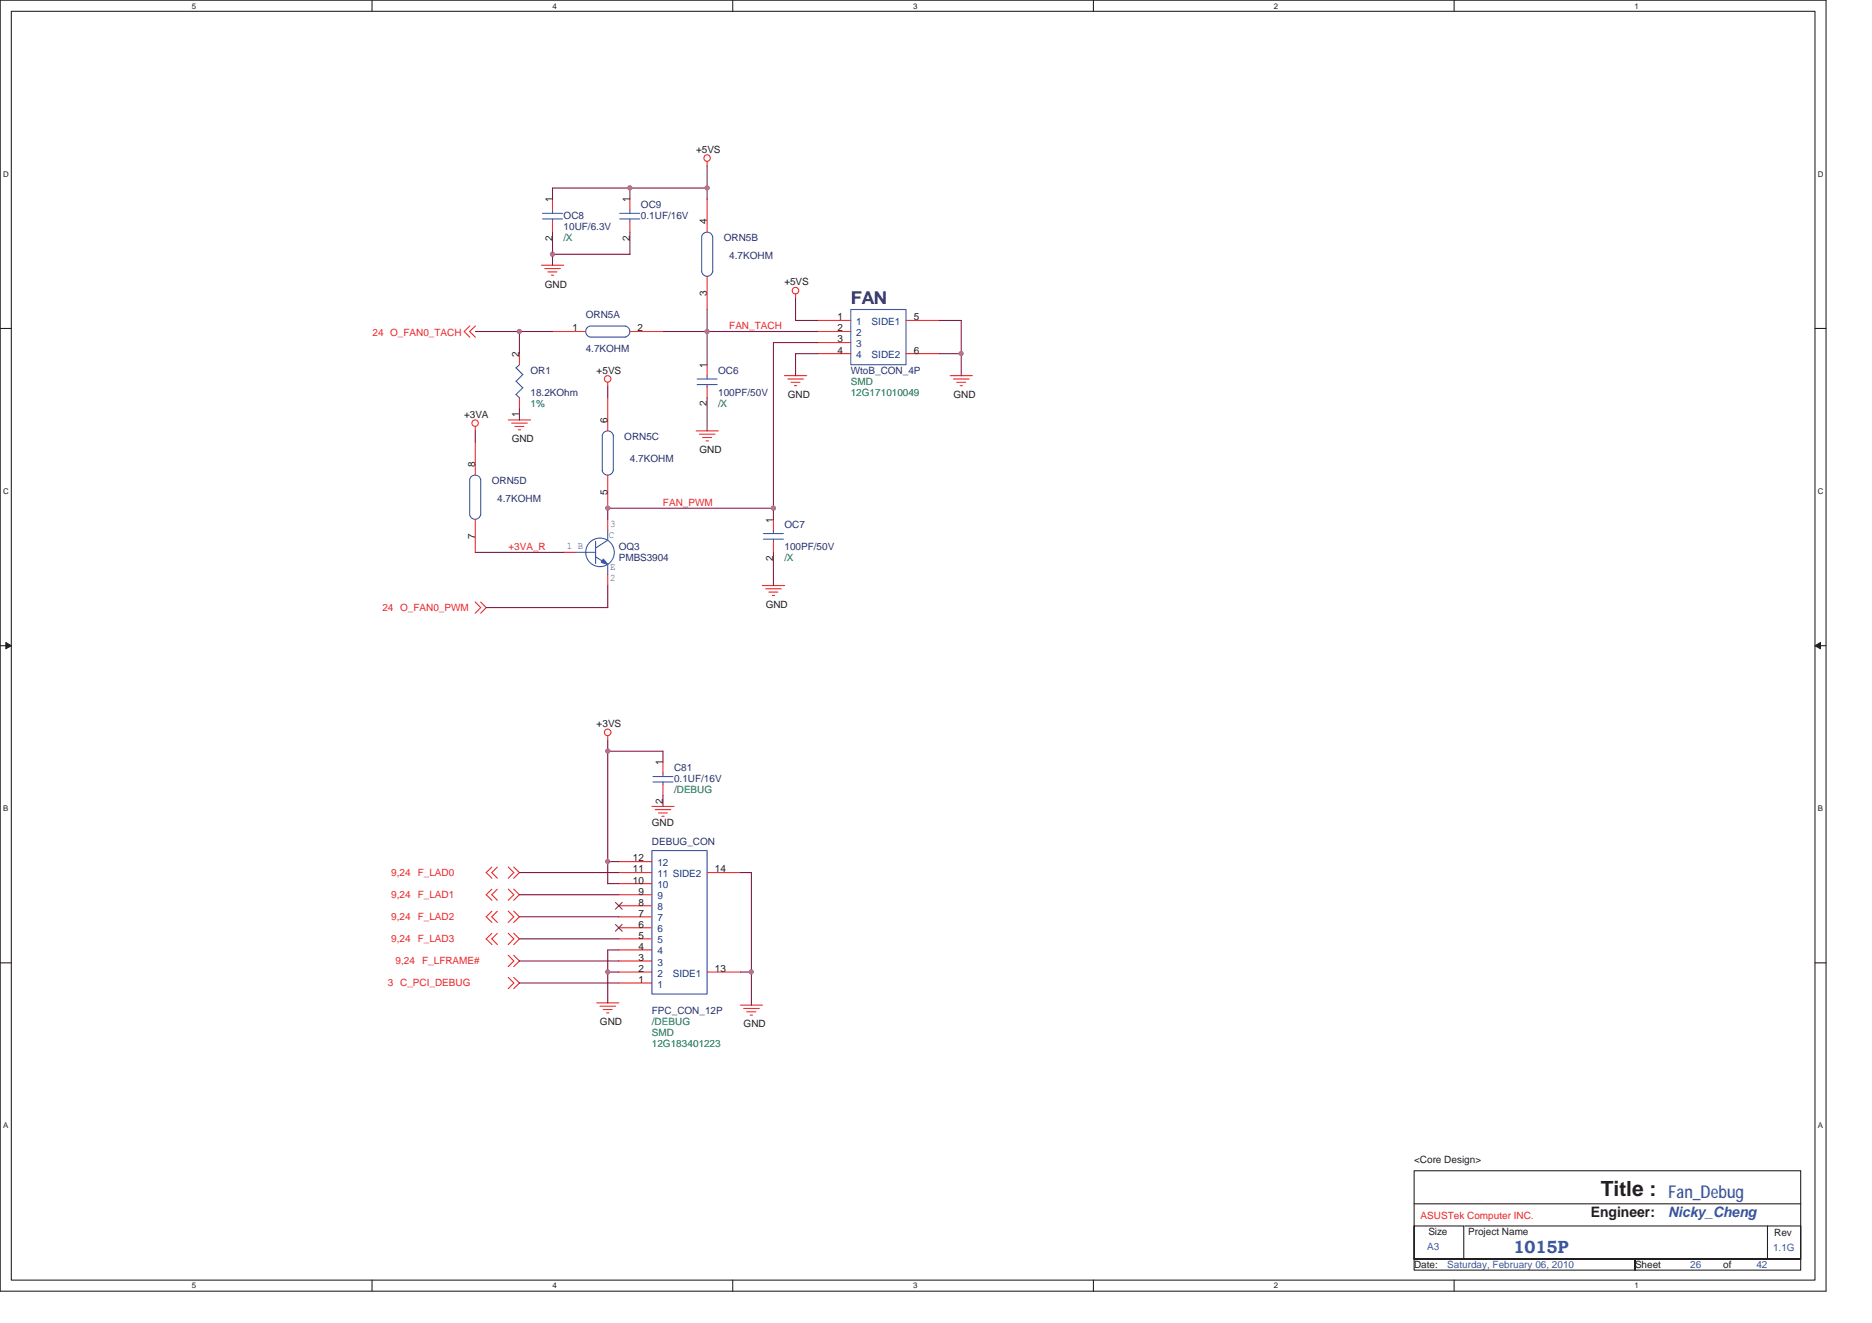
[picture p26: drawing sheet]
<svg xmlns="http://www.w3.org/2000/svg" width="297mm" height="210mm" viewBox="0 0 297 210" stroke-linecap="round" stroke-linejoin="round" font-family="sans-serif">
<defs><g id="words">
<text font-size="3.3" fill="#231f20" x="254" y="189.8">Title :</text>
<text font-size="2.8" fill="#2d2d72" x="135" y="48.2">FAN</text>
<g font-size="2.8" fill="#3a53a4">
<text x="264.7" y="190.2">Fan_Debug</text>
<text x="240.2" y="198.9">1015P</text>
</g>
<text font-size="2.3" fill="#231f20" x="252.4" y="193.2">Engineer:</text>
<text font-size="2.3" fill="#3a53a4" x="264.7" y="193.2">Nicky_Cheng</text>
<g font-size="1.6" fill="#231f20">
<text x="110.5" y="24.3">+5VS</text>
<text x="87.6" y="32.1" transform="rotate(-90 87.6 32.1)">1</text>
<text x="99.9" y="32.1" transform="rotate(-90 99.9 32.1)">1</text>
<text x="112.2" y="35.6" transform="rotate(-90 112.2 35.6)">4</text>
<text x="87.6" y="38.2" transform="rotate(-90 87.6 38.2)">2</text>
<text x="99.9" y="38.2" transform="rotate(-90 99.9 38.2)">2</text>
<text x="86.4" y="45.6">GND</text>
<text x="112.2" y="46.9" transform="rotate(-90 112.2 46.9)">3</text>
<text x="124.5" y="45.3">+5VS</text>
<text x="90.8" y="52.6">1</text>
<text x="101.2" y="52.6">2</text>
<text x="132.9" y="52.6">2</text>
<text x="132.9" y="50.8">1</text>
<text x="145" y="50.8">5</text>
<text x="82.4" y="56.7" transform="rotate(-90 82.4 56.7)">2</text>
<text x="94.7" y="59.3">+5VS</text>
<text x="112.2" y="58.4" transform="rotate(-90 112.2 58.4)">1</text>
<text x="132.9" y="56.1">4</text>
<text x="132.9" y="54.4">3</text>
<text x="145" y="56.1">6</text>
<text x="112.2" y="64.5" transform="rotate(-90 112.2 64.5)">2</text>
<text x="125" y="63.2">GND</text>
<text x="151.3" y="63.2">GND</text>
<text x="73.7" y="66.3">+3VA</text>
<text x="81.2" y="70.2">GND</text>
<text x="82.4" y="66.2" transform="rotate(-90 82.4 66.2)">1</text>
<text x="96.4" y="67.2" transform="rotate(-90 96.4 67.2)">6</text>
<text x="111" y="71.9">GND</text>
<text x="75.4" y="74.2" transform="rotate(-90 75.4 74.2)">8</text>
<text x="96.4" y="78.5" transform="rotate(-90 96.4 78.5)">5</text>
<text x="122.7" y="82.9" transform="rotate(-90 122.7 82.9)">1</text>
<text x="75.4" y="85.5" transform="rotate(-90 75.4 85.5)">7</text>
<text x="122.7" y="89" transform="rotate(-90 122.7 89)">2</text>
<text x="121.5" y="96.5">GND</text>
<text x="94.7" y="115.4">+3VS</text>
<text x="105.2" y="121.5" transform="rotate(-90 105.2 121.5)">1</text>
<text x="103.4" y="131.1">GND</text>
<text x="105.2" y="127.6" transform="rotate(-90 105.2 127.6)">2</text>
<text x="100.4" y="136.7">12</text>
<text x="100.4" y="138.5">11</text>
<text x="100.4" y="140.2">10</text>
<text x="101.3" y="142">9</text>
<text x="101.3" y="143.7">8</text>
<text x="113.4" y="138.5">14</text>
<text x="101.3" y="145.5">7</text>
<text x="101.3" y="147.2">6</text>
<text x="101.3" y="149">5</text>
<text x="101.3" y="150.7">4</text>
<text x="101.3" y="152.5">3</text>
<text x="101.3" y="154.3">2</text>
<text x="101.3" y="156">1</text>
<text x="113.4" y="154.3">13</text>
<text x="95.2" y="162.7">GND</text>
<text x="118" y="163">GND</text>
<text x="224.4" y="184.6">&lt;Core Design&gt;</text>
<text x="226.6" y="196">Size</text>
<text x="233" y="196">Project Name</text>
<text x="281.5" y="196.2">Rev</text>
<text x="224.4" y="201.2">Date:</text>
<text x="259.4" y="201.2">Sheet</text>
<text x="273.4" y="201.2">of</text>
</g>
<g font-size="1.6" fill="#2d2d72">
<text x="89.4" y="34.8">OC8</text>
<text x="101.7" y="33">OC9</text>
<text x="101.7" y="34.8">0.1UF/16V</text>
<text x="89.4" y="36.5">10UF/6.3V</text>
<text x="114.8" y="38.3">ORN5B</text>
<text x="115.7" y="41.1">4.7KOHM</text>
<text x="92.9" y="50.5">ORN5A</text>
<text x="84.2" y="59.3">OR1</text>
<text x="92.9" y="55.8">4.7KOHM</text>
<text x="114" y="59.3">OC6</text>
<text x="135" y="59.3">WtoB_CON_4P</text>
<text x="84.2" y="62.8">18.2KOhm</text>
<text x="114" y="62.8">100PF/50V</text>
<text x="99.1" y="69.8">ORN5C</text>
<text x="78" y="76.8">ORN5D</text>
<text x="99.9" y="73.3">4.7KOHM</text>
<text x="78.9" y="79.6">4.7KOHM</text>
<text x="124.5" y="83.8">OC7</text>
<text x="98.2" y="87.3">OQ3</text>
<text x="98.2" y="89.1">PMBS3904</text>
<text x="124.5" y="87.3">100PF/50V</text>
<text x="107" y="122.4">C81</text>
<text x="107" y="124.1">0.1UF/16V</text>
<text x="103.4" y="134.1">DEBUG_CON</text>
<text x="103.4" y="160.9">FPC_CON_12P</text>
</g>
<g font-size="1.6" fill="#088141">
<text x="89.4" y="38.3">/X</text>
<text x="84.2" y="64.6">1%</text>
<text x="114" y="64.6">/X</text>
<text x="135" y="61">SMD</text>
<text x="135" y="62.8">12G171010049</text>
<text x="124.5" y="89.1">/X</text>
<text x="107" y="125.9">/DEBUG</text>
<text x="103.4" y="162.7">/DEBUG</text>
<text x="103.4" y="164.5">SMD</text>
<text x="103.4" y="166.2">12G183401223</text>
</g>
<g font-size="1.6" fill="#ec2426">
<text x="59.1" y="53.3">24 O_FAN0_TACH</text>
<text x="115.7" y="52.3">FAN_TACH</text>
<text x="105.2" y="80.3">FAN_PWM</text>
<text x="80.7" y="87.3">+3VA_R</text>
<text x="60.7" y="97">24 O_FAN0_PWM</text>
<text x="62.1" y="142.6">9,24</text>
<text x="62.1" y="139">9,24</text>
<text x="66.3" y="142.6">F_LAD1</text>
<text x="66.3" y="139">F_LAD0</text>
<text x="62.1" y="149.6">9,24</text>
<text x="62.1" y="146">9,24</text>
<text x="66.3" y="149.6">F_LAD3</text>
<text x="66.3" y="146">F_LAD2</text>
<text x="62.8" y="153.1">9,24</text>
<text x="67" y="153.1">F_LFRAME#</text>
<text x="61.5" y="156.6">3 C_PCI_DEBUG</text>
<text x="225.4" y="193.5">ASUSTek Computer INC.</text>
</g>
<g font-size="1.6" fill="#1d437e">
<text x="135.9" y="53.3">2</text>
<text x="135.9" y="51.6">1</text>
<text x="138.3" y="51.6">SIDE1</text>
<text x="135.9" y="56.9">4</text>
<text x="135.9" y="55.1">3</text>
<text x="138.3" y="56.8">SIDE2</text>
<text x="104.3" y="137.5">12</text>
<text x="104.3" y="139.2">11 SIDE2</text>
<text x="104.3" y="141">10</text>
<text x="104.3" y="142.7">9</text>
<text x="104.3" y="144.5">8</text>
<text x="104.3" y="146.2">7</text>
<text x="104.3" y="148">6</text>
<text x="104.3" y="149.7">5</text>
<text x="104.3" y="151.5">4</text>
<text x="104.3" y="153.2">3</text>
<text x="104.3" y="155">2</text>
<text x="106.7" y="155">SIDE1</text>
<text x="104.3" y="156.7">1</text>
</g>
<g font-size="1.6" fill="#3a53a4">
<text x="96.8" y="83.7">3</text>
<text x="90" y="87.2">1 B</text>
<text x="96.6" y="85.4">C</text>
<text x="96.8" y="90.5">E</text>
<text x="96.8" y="92.3">2</text>
<text x="226.5" y="198.5">A3</text>
<text x="229.6" y="201.3">Saturday, February 06, 2010</text>
<text x="268.2" y="201.3">26</text>
<text x="278.7" y="201.3">42</text>
<text x="281.3" y="198.6">1.1G</text>
</g>
<g font-size="1.3" fill="#231f20">
<text x="30.4" y="1.4">5</text>
<text x="87.6" y="1.4">4</text>
<text x="144.9" y="1.4">3</text>
<text x="202.1" y="1.4">2</text>
<text x="259.4" y="1.4">1</text>
<text x=".5" y="28.1">D</text>
<text x="288.4" y="28.1">D</text>
<text x=".5" y="78.4">C</text>
<text x="288.4" y="78.4">C</text>
<text x=".5" y="128.8">B</text>
<text x="288.4" y="128.8">B</text>
<text x=".5" y="179.1">A</text>
<text x="288.4" y="179.1">A</text>
<text x="30.4" y="204.5">5</text>
<text x="87.6" y="204.5">4</text>
<text x="144.9" y="204.5">3</text>
<text x="202.1" y="204.5">2</text>
<text x="259.4" y="204.5">1</text>
</g>
</g></defs>
<path d="M0 0h289.7v204.9h-289.7zM1.8 1.8h286.2v201.4h-286.2z" fill="none" stroke="#231f20" stroke-width=".17"/>
<g fill="#fff">
<path d="M30.4 .2h.7v1.4h-.7z"/>
<path d="M30.4 203.4h.7v1.4h-.7z"/>
</g>
<path d="M59 0v1.8M59 203.2v1.7" fill="none" stroke="#231f20" stroke-width=".17"/>
<g fill="#fff">
<path d="M87.6 .2h.7v1.4h-.7z"/>
<path d="M87.6 203.4h.7v1.4h-.7z"/>
</g>
<path d="M116.3 0v1.8M116.3 203.2v1.7" fill="none" stroke="#231f20" stroke-width=".17"/>
<g fill="#fff">
<path d="M144.9 .2h.7v1.4h-.7z"/>
<path d="M144.9 203.4h.7v1.4h-.7z"/>
</g>
<path d="M173.5 0v1.8M173.5 203.2v1.7" fill="none" stroke="#231f20" stroke-width=".17"/>
<g fill="#fff">
<path d="M202.1 .2h.7v1.4h-.7z"/>
<path d="M202.1 203.4h.7v1.4h-.7z"/>
</g>
<path d="M230.7 0v1.8M230.7 203.2v1.7" fill="none" stroke="#231f20" stroke-width=".17"/>
<g fill="#fff">
<path d="M259.4 .2h.6v1.4h-.6z"/>
<path d="M259.4 203.4h.6v1.4h-.6z"/>
<path d="M.5 27h.9v1.4h-.9z"/>
<path d="M288.4 27h.9v1.4h-.9z"/>
<path d="M.5 77.3h.9v1.4h-.9z"/>
<path d="M288.4 77.3h.9v1.4h-.9z"/>
</g>
<path d="M0 52.1h1.8M288 52.1h1.7" fill="none" stroke="#231f20" stroke-width=".17"/>
<g fill="#fff">
<path d="M.5 127.7h.8v1.3h-.8z"/>
<path d="M288.4 127.7h.9v1.3h-.9z"/>
</g>
<path d="M0 102.5h1.8M288 102.5h1.7" fill="none" stroke="#231f20" stroke-width=".17"/>
<path d="M.9 102l.9 .5-.9 .5z" fill="#231f20"/>
<path d="M.9 102l.9 .5-.9 .5z" fill="none" stroke="#231f20" stroke-width=".16"/>
<path d="M288 102.5l.9-.5v1z" fill="#231f20"/>
<path d="M288 102.5l.9-.5v1z" fill="none" stroke="#231f20" stroke-width=".16"/>
<g fill="#fff">
<path d="M.5 178h.8v1.4h-.8z"/>
<path d="M288.4 178h.9v1.4h-.9z"/>
</g>
<path d="M0 152.8h1.8M288 152.8h1.7M224.4 185.8h61.3v14h-61.3zM224.4 194.6h7.9v5.2h-7.9zM224.4 199.8h35v1.8h-35zM224.4 191.1h61.3M232.4 194.6h48.1M259.4 199.8h26.3v1.8h-26.3zM280.5 194.6h5.2v5.2h-5.2z" fill="none" stroke="#231f20" stroke-width=".17"/>
<g fill="none" stroke="#ec2426" stroke-width=".17">
<path d="M112.2 25.6v.7M112.2 31.6v5.2M74.5 51.7l-.8 .9 .8 .9M75.4 51.7l-.9 .9 .9 .9M85.9 42.1h3.5M86.4 42.6h2.5M86.9 43.2h1.5M87.5 43.7h.4M112.2 43.9v5.2M124.5 59.6h3.5M126.2 46.7v.7M150.8 59.6h3.5"/>
<path d="M75.4 67.7v.7M80.7 66.7h3.5M81.2 67.2h2.5M81.7 67.7h1.4M82.3 68.2h.3M96.4 60.7v.7M110.5 68.4h3.5M111 68.9h2.5M111.5 69.4h1.4M112 70h.4M125 60.2h2.5M125.5 60.7h1.4"/>
<path d="M126.1 61.2h.3M151.3 60.2h2.5M151.8 60.7h1.4M152.4 61.2h.3M75.4 95.5l.9 .9-.9 .9M76.3 95.5l.8 .9-.8 .9M121 92.9h3.5M121.5 93.4h2.5M122 94h1.4M122.6 94.5h.3M96.4 116.8v.7M77.1 138.5l1 .9"/>
<path d="M78 137.6l-.9 .9M78 138.5l.9 .9M78.9 137.6l-.9 .9M80.6 137.6l.9 .9-.9 .9M81.5 137.6l.9 .9-.9 .9M103.4 128h3.6M104 128.5h2.4M104.5 129h1.4M105 129.6h.4M77.1 142l1 .9M77.1 149l1 .9M77.1 145.5l1 .9"/>
<path d="M78 141.1l-.9 .9M78 148.1l-.9 .9M78 149l.9 .9M78 144.6l-.9 .9M78 145.5l.9 .9M78.9 141.1l-.9 .9 .9 .9M78.9 148.1l-.9 .9M78.9 144.6l-.9 .9M80.6 141.1l.9 .9-.9 .9M80.6 151.6l.9 .9-.9 .9M80.6 155.1l.9 .9-.9 .9M80.6 148.1l.9 .9-.9 .9"/>
<path d="M80.6 144.6l.9 .9-.9 .9M81.5 141.1l.9 .9-.9 .9M81.5 151.6l.9 .9-.9 .9M81.5 155.1l.9 .9-.9 .9M81.5 148.1l.9 .9-.9 .9M81.5 144.6l.9 .9-.9 .9M94.7 159.2h3.5M95.2 159.7h2.5M117.5 159.5h3.5M95.7 160.2h1.4M96.3 160.8h.3M118 160.1h2.5"/>
<path d="M118.5 160.6h1.4M119 161.1h.4"/>
<circle cx="112.2" cy="25.1" r=".52"/>
<circle cx="126.2" cy="46.1" r=".52"/>
<circle cx="75.4" cy="67.2" r=".51"/>
<circle cx="96.4" cy="60.1" r=".52"/>
<circle cx="96.4" cy="116.2" r=".52"/>
</g>
<g fill="none" stroke="#3a53a4" stroke-width=".17">
<path d="M111.3 37.5l.1 5.7a.88 .88 0 0 0 .8 .7 .88 .88 0 0 0 .9-.8M111.4 37.5a.89 .89 0 0 1 .8-.7 .89 .89 0 0 1 .9 .7M113.1 37.5v5.7M91.2 87.7h3.3M94.5 85.9v3.5M94.5 88.4l1.9 1.2v1.6M96.4 84.2v1.6M96.4 85.7l-1.9 1.3"/>
<circle cx="95.2" cy="87.7" r="2.27"/>
</g>
<path d="M95.7 88.7l.7 .9-1-.3z" fill="#3a53a4"/>
<g fill="none" stroke="#3a53a4" stroke-width=".17">
<path d="M86.1 33.9h3.2M86.1 34.8h3.2M87.7 33.3v.6M87.7 34.8v.3M98.3 33.9h3.2M98.3 34.8h3.2M99.9 33.3v.6M99.9 34.8v.3M82.4 57.9l-.5 .5 1 1.1M83 59.4l-1.1 1.1 1 1M93.6 51.8a.89 .89 0 0 0-.7 .8 .89 .89 0 0 0 .7 .9M93.6 51.7l5.7 .1a.88 .88 0 0 1 .6 .8 .88 .88 0 0 1-.7 .9"/>
<path d="M93.6 53.5h5.7M112.2 59.6v.6M135 49.1h8.8v8.8h-8.8zM74.5 76.1v5.6M74.5 76a.89 .89 0 0 1 .9-.6 .89 .89 0 0 1 .9 .7M76.3 76.1v5.6M83 61.5l-1.1 1.1 .5 .5M95.6 69.1v5.6a.88 .88 0 0 0 .8 .7 .88 .88 0 0 0 .9-.7M95.6 69.1a.88 .88 0 0 1 .9-.7 .88 .88 0 0 1 .8 .7v5.6M110.6 60.2h3.2M110.6 61h3.2M112.2 61v.4"/>
<path d="M76.3 81.7a.88 .88 0 0 1-.9 .7 .88 .88 0 0 1-.9-.7M95.7 88.7l.7 .9-1-.3zM121.1 84.7h3.2M121.1 85.6h3.2M122.7 84.2v.5M122.7 85.6v.3M103.4 135h8.8v22.8h-8.8zM103.6 123.2h3.2M103.6 124.1h3.2M105.2 122.7v.5M105.2 124.1v.4"/>
</g>
<g fill="none" stroke="#ec2426" stroke-width=".17">
<path d="M87.7 31.6v1.7M87.7 35.1v1.7M99.9 31.6v1.7M99.9 35.1v1.7M82.4 56.1v1.8M87.7 52.6h5.2M99.9 52.6h5.3M112.2 57.9v1.7M129.7 56.1h5.3M129.7 54.4h5.3M129.7 52.6h5.3M129.7 50.9h5.3"/>
<path d="M143.8 56.1h5.2M143.8 50.9h5.2M75.4 70.1v5.3M82.4 63.1v1.8M96.4 63.1v5.3M96.4 75.4v5.3M112.2 61.4v1.7M75.4 82.4v5.3M89.4 87.7h1.8M96.4 82.4v1.8M96.4 91.2v1.7M122.7 82.4v1.8"/>
<path d="M122.7 85.9v1.8M98.2 136.8h5.2M98.2 138.5h5.2M105.2 121v1.7M105.2 124.5v1.7M112.2 138.5h5.3M98.2 140.2h5.2M98.2 142h5.2M98.2 143.8h5.2M98.2 145.5h5.2M98.2 147.3h5.2M98.2 149h5.2"/>
<path d="M98.2 150.8h5.2M98.2 152.5h5.2M98.2 154.3h5.2M98.2 156h5.2M112.2 154.3h5.3"/>
</g>
<path d="M97.7 143.2l1 1.1M97.7 146.7l1 1.1M98.7 143.2l-1.1 1.1M98.7 146.7l-1.1 1.1" fill="none" stroke="#7f431c" stroke-width=".16"/>
<g fill="none" stroke="#7f1542" stroke-width=".17">
<path d="M87.7 36.8v5.3M99.9 29.8v1.8M99.9 36.8v3.6M112.2 26.3v5.3M112.2 29.8h-24.5v1.8M75.4 52.6h12.3M82.4 52.6v3.6M87.7 40.4h12.3M105.2 52.6h24.5M112.2 49.1v8.8M126.2 47.4v3.5M126.2 50.9h3.5"/>
<path d="M129.7 56.1h-3.5v3.5M129.7 54.4h-7v28M149 56.1h3.5M149 50.9h3.5v8.7M75.4 68.4v1.8M82.4 64.9v1.8M96.4 61.4v1.8M112.2 63.1v5.3M75.4 87.7h14M96.4 92.9v3.6l-19.3-.1M122.7 87.7v5.3M122.7 80.7h-26.3v1.7"/>
<path d="M96.4 117.5v22.8M96.4 119.2h8.8v1.8M82.4 138.5h15.8M96.4 136.8h1.8M105.2 126.2v1.8M117.5 138.5h1.7v21.1M82.4 149h15.8M82.4 152.5h15.8M82.4 142h15.8M82.4 156h15.8M82.4 145.5h15.8M96.4 154.3h1.8"/>
<path d="M96.4 140.2h1.8M98.2 150.8h-1.8v8.4M117.5 154.3h1.7"/>
</g>
<circle cx="96.4" cy="80.6" r=".34" fill="#b8529f"/>
<circle cx="96.4" cy="80.6" r=".34" fill="none" stroke="#b8529f" stroke-width=".17"/>
<circle cx="122.7" cy="80.6" r=".34" fill="#b8529f"/>
<circle cx="122.7" cy="80.6" r=".34" fill="none" stroke="#b8529f" stroke-width=".17"/>
<circle cx="112.2" cy="52.6" r=".34" fill="#b8529f"/>
<circle cx="112.2" cy="52.6" r=".34" fill="none" stroke="#b8529f" stroke-width=".17"/>
<circle cx="82.4" cy="52.6" r=".34" fill="#b8529f"/>
<circle cx="82.4" cy="52.6" r=".34" fill="none" stroke="#b8529f" stroke-width=".17"/>
<circle cx="99.9" cy="29.8" r=".34" fill="#b8529f"/>
<circle cx="99.9" cy="29.8" r=".34" fill="none" stroke="#b8529f" stroke-width=".17"/>
<circle cx="112.2" cy="29.8" r=".34" fill="#b8529f"/>
<circle cx="112.2" cy="29.8" r=".34" fill="none" stroke="#b8529f" stroke-width=".17"/>
<circle cx="96.4" cy="119.2" r=".34" fill="#b8529f"/>
<circle cx="96.4" cy="119.2" r=".34" fill="none" stroke="#b8529f" stroke-width=".17"/>
<circle cx="119.2" cy="154.3" r=".34" fill="#b8529f"/>
<circle cx="119.2" cy="154.3" r=".34" fill="none" stroke="#b8529f" stroke-width=".17"/>
<circle cx="87.7" cy="40.3" r=".34" fill="#b8529f"/>
<circle cx="87.7" cy="40.3" r=".34" fill="none" stroke="#b8529f" stroke-width=".17"/>
<circle cx="96.4" cy="154.3" r=".34" fill="#b8529f"/>
<circle cx="96.4" cy="154.3" r=".34" fill="none" stroke="#b8529f" stroke-width=".17"/>
<circle cx="96.4" cy="136.7" r=".34" fill="#b8529f"/>
<circle cx="96.4" cy="136.7" r=".34" fill="none" stroke="#b8529f" stroke-width=".17"/>
<circle cx="152.5" cy="56.1" r=".34" fill="#b8529f"/>
<circle cx="152.5" cy="56.1" r=".34" fill="none" stroke="#b8529f" stroke-width=".17"/>
<use href="#words"/>
</svg>
